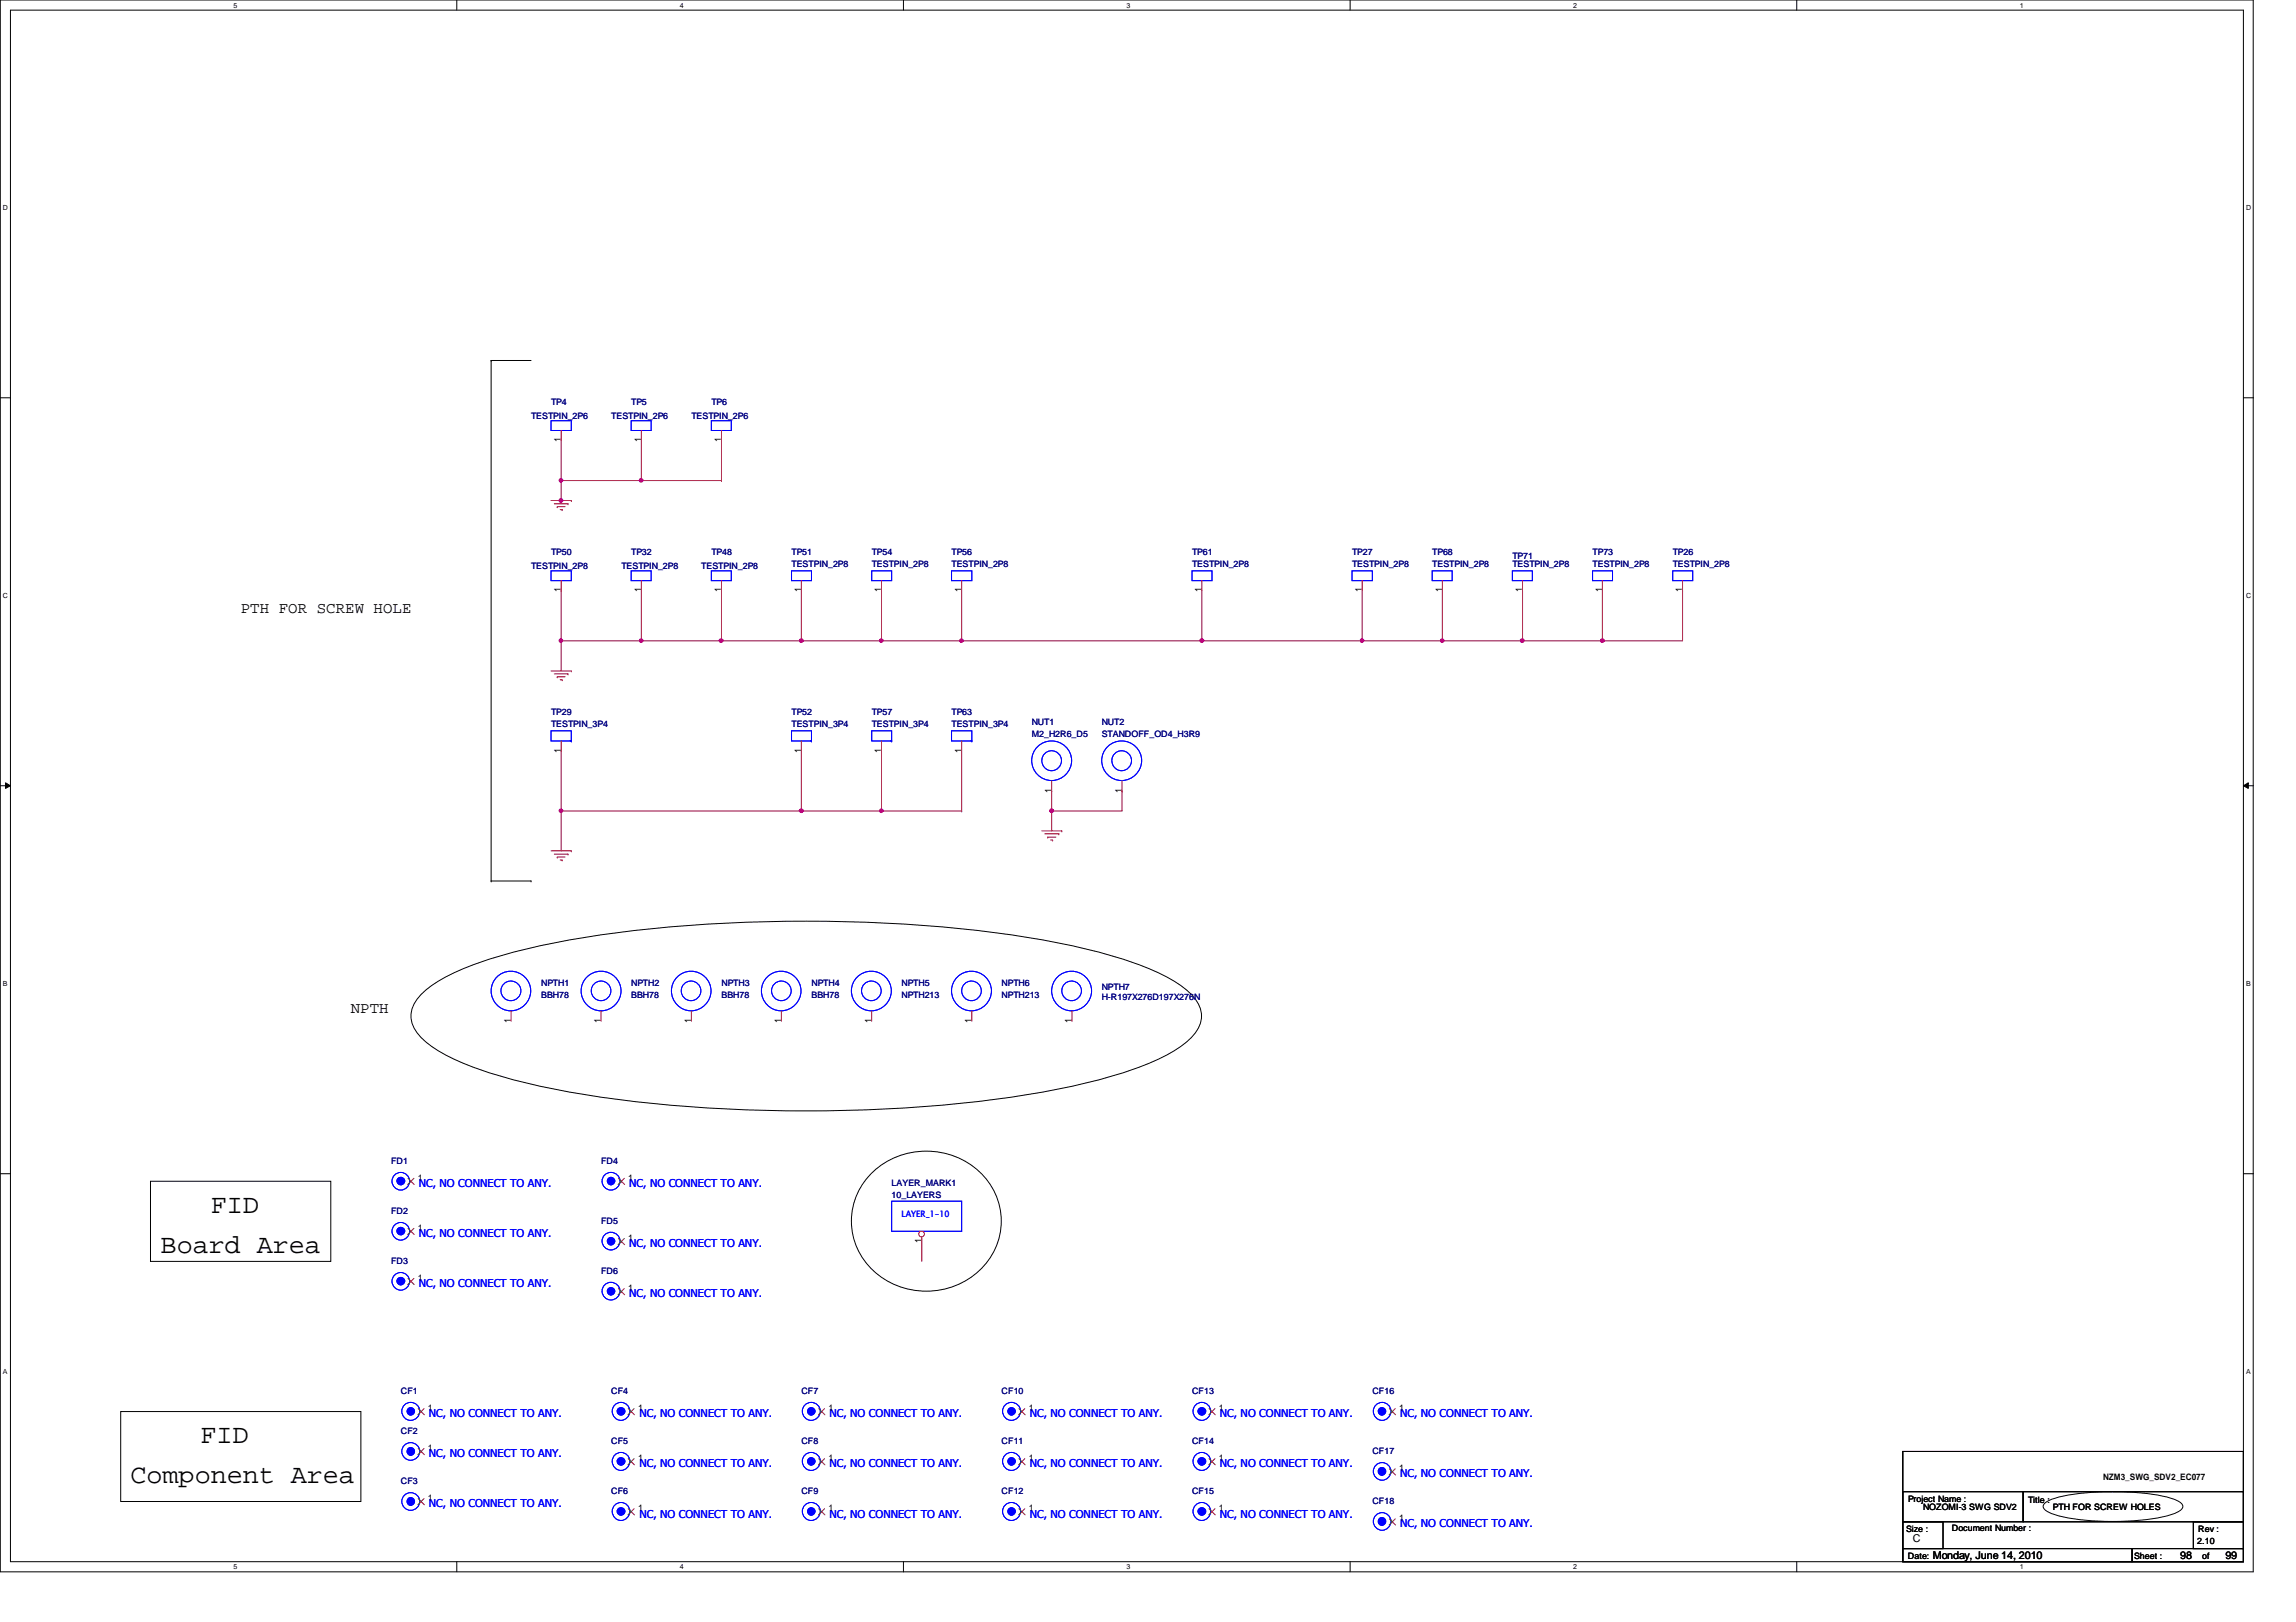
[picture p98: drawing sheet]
<svg xmlns="http://www.w3.org/2000/svg" width="297mm" height="210mm" viewBox="0 0 297 210" stroke-linecap="round" stroke-linejoin="round" font-family="sans-serif">
<defs><g id="words">
<g font-size="3.5">
<text x="27.3" y="156.9">FID</text>
<text x="20.8" y="162.1">Board Area</text>
<text x="16.9" y="191.9">Component Area</text>
<text x="25.9" y="186.7">FID</text>
</g>
<g font-size="2">
<text x="31.2" y="79.3">PTH FOR SCREW HOLE</text>
<text x="45.4" y="131.1">NPTH</text>
</g>
<g font-size="1.4" fill="#00f">
<text x="54.2" y="153.6">NC, NO CONNECT TO ANY.</text>
<text x="81.4" y="153.6">NC, NO CONNECT TO ANY.</text>
<text x="54.2" y="160.1">NC, NO CONNECT TO ANY.</text>
<text x="81.4" y="161.4">NC, NO CONNECT TO ANY.</text>
<text x="54.2" y="166.6">NC, NO CONNECT TO ANY.</text>
<text x="81.4" y="167.9">NC, NO CONNECT TO ANY.</text>
<text x="55.5" y="183.4">NC, NO CONNECT TO ANY.</text>
<text x="82.7" y="183.4">NC, NO CONNECT TO ANY.</text>
<text x="107.3" y="183.4">NC, NO CONNECT TO ANY.</text>
<text x="133.2" y="183.4">NC, NO CONNECT TO ANY.</text>
<text x="157.8" y="183.4">NC, NO CONNECT TO ANY.</text>
<text x="181.1" y="183.4">NC, NO CONNECT TO ANY.</text>
<text x="55.5" y="188.6">NC, NO CONNECT TO ANY.</text>
<text x="82.7" y="189.9">NC, NO CONNECT TO ANY.</text>
<text x="107.3" y="189.9">NC, NO CONNECT TO ANY.</text>
<text x="133.2" y="189.9">NC, NO CONNECT TO ANY.</text>
<text x="157.8" y="189.9">NC, NO CONNECT TO ANY.</text>
<text x="181.1" y="191.2">NC, NO CONNECT TO ANY.</text>
<text x="55.5" y="195.1">NC, NO CONNECT TO ANY.</text>
<text x="82.7" y="196.4">NC, NO CONNECT TO ANY.</text>
<text x="107.3" y="196.4">NC, NO CONNECT TO ANY.</text>
<text x="133.2" y="196.4">NC, NO CONNECT TO ANY.</text>
<text x="157.8" y="196.4">NC, NO CONNECT TO ANY.</text>
<text x="181.1" y="197.7">NC, NO CONNECT TO ANY.</text>
</g>
<g font-size="1.4">
<text x="247.5" y="199.5">C</text>
<text x="250.1" y="201.7">Monday, June 14, 2010</text>
<text x="282.1" y="201.7">98</text>
<text x="287.9" y="201.7">99</text>
</g>
<g font-size="1.2">
<text x="72.6" y="57.2" transform="rotate(-90 72.6 57.2)">1</text>
<text x="82.9" y="57.2" transform="rotate(-90 82.9 57.2)">1</text>
<text x="93.3" y="57.2" transform="rotate(-90 93.3 57.2)">1</text>
<text x="72.6" y="76.7" transform="rotate(-90 72.6 76.7)">1</text>
<text x="82.9" y="76.7" transform="rotate(-90 82.9 76.7)">1</text>
<text x="93.3" y="76.7" transform="rotate(-90 93.3 76.7)">1</text>
<text x="103.6" y="76.7" transform="rotate(-90 103.6 76.7)">1</text>
<text x="114" y="76.7" transform="rotate(-90 114 76.7)">1</text>
<text x="124.4" y="76.7" transform="rotate(-90 124.4 76.7)">1</text>
<text x="155.4" y="76.7" transform="rotate(-90 155.4 76.7)">1</text>
<text x="176.2" y="76.7" transform="rotate(-90 176.2 76.7)">1</text>
<text x="186.6" y="76.7" transform="rotate(-90 186.6 76.7)">1</text>
<text x="196.9" y="76.7" transform="rotate(-90 196.9 76.7)">1</text>
<text x="207.3" y="76.7" transform="rotate(-90 207.3 76.7)">1</text>
<text x="217.6" y="76.7" transform="rotate(-90 217.6 76.7)">1</text>
<text x="72.6" y="97.4" transform="rotate(-90 72.6 97.4)">1</text>
<text x="103.6" y="97.4" transform="rotate(-90 103.6 97.4)">1</text>
<text x="114" y="97.4" transform="rotate(-90 114 97.4)">1</text>
<text x="124.4" y="97.4" transform="rotate(-90 124.4 97.4)">1</text>
<text x="136" y="102.6" transform="rotate(-90 136 102.6)">1</text>
<text x="145.1" y="102.6" transform="rotate(-90 145.1 102.6)">1</text>
<text x="66.1" y="132.4" transform="rotate(-90 66.1 132.4)">1</text>
<text x="77.7" y="132.4" transform="rotate(-90 77.7 132.4)">1</text>
<text x="89.4" y="132.4" transform="rotate(-90 89.4 132.4)">1</text>
<text x="101" y="132.4" transform="rotate(-90 101 132.4)">1</text>
<text x="112.7" y="132.4" transform="rotate(-90 112.7 132.4)">1</text>
<text x="125.7" y="132.4" transform="rotate(-90 125.7 132.4)">1</text>
<text x="138.6" y="132.4" transform="rotate(-90 138.6 132.4)">1</text>
<text x="54.1" y="152.8">1</text>
<text x="81.3" y="152.8">1</text>
<text x="54.1" y="159.3">1</text>
<text x="81.3" y="160.6">1</text>
<text x="119.2" y="160.9" transform="rotate(-90 119.2 160.9)">1</text>
<text x="54.1" y="165.8">1</text>
<text x="81.3" y="167.1">1</text>
<text x="55.4" y="182.6">1</text>
<text x="82.5" y="182.6">1</text>
<text x="107.2" y="182.6">1</text>
<text x="133.1" y="182.6">1</text>
<text x="157.7" y="182.6">1</text>
<text x="181" y="182.6">1</text>
<text x="55.4" y="187.8">1</text>
<text x="82.5" y="189.1">1</text>
<text x="107.2" y="189.1">1</text>
<text x="133.1" y="189.1">1</text>
<text x="157.7" y="189.1">1</text>
<text x="181" y="190.4">1</text>
<text x="55.4" y="194.3">1</text>
<text x="82.5" y="195.6">1</text>
<text x="107.2" y="195.6">1</text>
<text x="133.1" y="195.6">1</text>
<text x="157.7" y="195.6">1</text>
<text x="181" y="196.9">1</text>
</g>
<g font-size="1.1" fill="#000080">
<text x="71.3" y="52.4">TP4</text>
<text x="81.7" y="52.4">TP5</text>
<text x="92" y="52.4">TP6</text>
<text x="68.7" y="54.2">TESTPIN_2P6</text>
<text x="79.1" y="54.2">TESTPIN_2P6</text>
<text x="89.4" y="54.2">TESTPIN_2P6</text>
<text x="71.3" y="71.8">TP50</text>
<text x="81.7" y="71.8">TP32</text>
<text x="92" y="71.8">TP48</text>
<text x="102.4" y="71.8">TP51</text>
<text x="112.8" y="71.8">TP54</text>
<text x="123.1" y="71.8">TP56</text>
<text x="154.2" y="71.8">TP61</text>
<text x="174.9" y="71.8">TP27</text>
<text x="185.3" y="71.8">TP68</text>
<text x="206" y="71.8">TP73</text>
<text x="216.4" y="71.8">TP26</text>
<text x="68.7" y="73.7">TESTPIN_2P8</text>
<text x="80.4" y="73.7">TESTPIN_2P8</text>
<text x="90.7" y="73.7">TESTPIN_2P8</text>
<text x="102.4" y="73.4">TESTPIN_2P8</text>
<text x="112.8" y="73.4">TESTPIN_2P8</text>
<text x="123.1" y="73.4">TESTPIN_2P8</text>
<text x="154.2" y="73.4">TESTPIN_2P8</text>
<text x="174.9" y="73.4">TESTPIN_2P8</text>
<text x="185.3" y="73.4">TESTPIN_2P8</text>
<text x="195.7" y="72.3">TP71</text>
<text x="195.7" y="73.4">TESTPIN_2P8</text>
<text x="206" y="73.4">TESTPIN_2P8</text>
<text x="216.4" y="73.4">TESTPIN_2P8</text>
<text x="71.3" y="92.6">TP29</text>
<text x="71.3" y="94.1">TESTPIN_3P4</text>
<text x="102.4" y="92.6">TP52</text>
<text x="102.4" y="94.1">TESTPIN_3P4</text>
<text x="112.8" y="92.6">TP57</text>
<text x="112.8" y="94.1">TESTPIN_3P4</text>
<text x="123.1" y="92.6">TP63</text>
<text x="123.1" y="94.1">TESTPIN_3P4</text>
<text x="133.5" y="93.9">NUT1</text>
<text x="133.5" y="95.4">M2_H2R6_D5</text>
<text x="142.5" y="93.9">NUT2</text>
<text x="142.5" y="95.4">STANDOFF_OD4_H3R9</text>
<text x="70" y="127.6">NPTH1</text>
<text x="70" y="129.1">BBH78</text>
<text x="81.7" y="127.6">NPTH2</text>
<text x="81.7" y="129.1">BBH78</text>
<text x="93.3" y="127.6">NPTH3</text>
<text x="93.3" y="129.1">BBH78</text>
<text x="105" y="127.6">NPTH4</text>
<text x="105" y="129.1">BBH78</text>
<text x="116.6" y="127.6">NPTH5</text>
<text x="116.6" y="129.1">NPTH213</text>
<text x="129.6" y="127.6">NPTH6</text>
<text x="129.6" y="129.1">NPTH213</text>
<text x="142.5" y="128.1">NPTH7</text>
<text x="142.5" y="129.4">H-R197X276D197X276N</text>
<text x="50.6" y="150.6">FD1</text>
<text x="77.8" y="150.6">FD4</text>
<text x="115.4" y="153.5">LAYER_MARK1</text>
<text x="115.4" y="155">10_LAYERS</text>
<text x="50.6" y="157.1">FD2</text>
<text x="77.8" y="158.4">FD5</text>
<text x="50.6" y="163.6">FD3</text>
<text x="77.8" y="164.8">FD6</text>
<text x="51.9" y="180.4">CF1</text>
<text x="51.9" y="185.6">CF2</text>
<text x="79.1" y="180.4">CF4</text>
<text x="103.7" y="180.4">CF7</text>
<text x="129.6" y="180.4">CF10</text>
<text x="154.2" y="180.4">CF13</text>
<text x="177.5" y="180.4">CF16</text>
<text x="79.1" y="186.9">CF5</text>
<text x="103.7" y="186.9">CF8</text>
<text x="129.6" y="186.9">CF11</text>
<text x="154.2" y="186.9">CF14</text>
<text x="177.5" y="188.2">CF17</text>
<text x="51.9" y="192.1">CF3</text>
<text x="79.1" y="193.3">CF6</text>
<text x="103.7" y="193.3">CF9</text>
<text x="129.6" y="193.3">CF12</text>
<text x="154.2" y="193.3">CF15</text>
<text x="177.5" y="194.6">CF18</text>
</g>
<text font-size="1.1" fill="#00f" x="116.6" y="157.4">LAYER_1-10</text>
<g font-size="1.1">
<text x="272.1" y="191.5">NZM3_SWG_SDV2_EC077</text>
<text x="246.8" y="194.4">Project Name :</text>
<text x="248.8" y="195.4">NOZOMI-3 SWG SDV2</text>
<text x="262.4" y="194.5">Title :</text>
<text x="265.6" y="195.4">PTH FOR SCREW HOLES</text>
<text x="246.6" y="198.3">Size :</text>
<text x="246.8" y="201.8">Date:</text>
<text x="252.5" y="198.2">Document Number :</text>
<text x="276.1" y="201.8">Sheet :</text>
<text x="284.3" y="199.8">2.10</text>
<text x="284.4" y="198.3">Rev :</text>
<text x="284.9" y="201.8">of</text>
</g>
<g font-size=".9">
<text x="30.2" y="1">5</text>
<text x="88" y="1">4</text>
<text x="145.8" y="1">3</text>
<text x="203.5" y="1">2</text>
<text x="261.3" y="1">1</text>
<text x=".4" y="27.2">D</text>
<text x="290.6" y="27.2">D</text>
<text x=".4" y="77.3">C</text>
<text x="290.6" y="77.3">C</text>
<text x=".4" y="127.6">B</text>
<text x="290.6" y="127.6">B</text>
<text x=".4" y="177.8">A</text>
<text x="290.6" y="177.8">A</text>
<text x="30.2" y="203.1">5</text>
<text x="88" y="203.1">4</text>
<text x="145.8" y="203.1">3</text>
<text x="203.5" y="203.1">2</text>
<text x="261.3" y="203.1">1</text>
</g>
</g></defs>
<path d="M0 0h291.5v203.4h-291.5zM1.4 1.3h288.8v200.8h-288.8z" fill="none" stroke="#000" stroke-width=".13"/>
<g fill="#fff">
<path d="M30.2 .2h.5v1h-.5z"/>
<path d="M30.2 202.3h.5v1h-.5z"/>
</g>
<path d="M59.1 0v1.3M59.1 202.1v1.3" fill="none" stroke="#000" stroke-width=".13"/>
<g fill="#fff">
<path d="M88 .2h.5v1h-.5z"/>
<path d="M88 202.3h.5v1h-.5z"/>
</g>
<path d="M116.9 0v1.3M116.9 202.1v1.3" fill="none" stroke="#000" stroke-width=".13"/>
<g fill="#fff">
<path d="M145.8 .2h.5v1h-.5z"/>
<path d="M145.8 202.3h.5v1h-.5z"/>
</g>
<path d="M174.7 0v1.3M174.7 202.1v1.3" fill="none" stroke="#000" stroke-width=".13"/>
<g fill="#fff">
<path d="M203.5 .2h.5v1h-.5z"/>
<path d="M203.5 202.3h.5v1h-.5z"/>
</g>
<path d="M232.4 0v1.3M232.4 202.1v1.3" fill="none" stroke="#000" stroke-width=".13"/>
<g fill="#fff">
<path d="M261.3 .2h.5v1h-.5z"/>
<path d="M261.3 202.3h.5v1h-.5z"/>
<path d="M.4 26.4h.6v1h-.6z"/>
<path d="M290.6 26.4h.6v1h-.6z"/>
<path d="M.4 76.5h.6v1.1h-.6z"/>
<path d="M290.6 76.5h.6v1.1h-.6z"/>
</g>
<path d="M0 51.5h1.4M290.2 51.5h1.3" fill="none" stroke="#000" stroke-width=".13"/>
<g fill="#fff">
<path d="M.4 126.7h.6v1.1h-.6z"/>
<path d="M290.6 126.7h.6v1.1h-.6z"/>
</g>
<path d="M0 101.7h1.4M.7 101.3l.7 .4-.7 .3zM290.2 101.7l.7-.4v.7zM290.2 101.7h1.3" fill="none" stroke="#000" stroke-width=".13"/>
<path d="M.7 101.3l.7 .4-.7 .3zM290.2 101.7l.7-.4v.7z" fill="#000"/>
<g fill="#fff">
<path d="M.4 177h.5v1h-.5z"/>
<path d="M290.6 177h.5v1h-.5z"/>
</g>
<path d="M0 151.9h1.4M290.2 151.9h1.3" fill="none" stroke="#000" stroke-width=".13"/>
<path d="M72.6 57v7.8M72.6 62.2h.1" fill="none" stroke="#800040" stroke-width=".13"/>
<path d="M72.4 64.6l.2-.1 .2 .1-.1 .3-.1 .1-.2-.1z" fill-rule="evenodd" fill="#f0f"/>
<path d="M72.4 64.6l.2-.1 .2 .1-.1 .3-.1 .1-.2-.1z" fill="none" stroke="#f0f" stroke-width=".13"/>
<path d="M72.4 62h.3l.1 .1-.1 .2-.1 .1-.2-.1z" fill-rule="evenodd" fill="#f0f"/>
<path d="M72.4 62h.3l.1 .1-.1 .2-.1 .1-.2-.1z" fill="none" stroke="#f0f" stroke-width=".13"/>
<path d="M72.6 62.2h10.4M83 62.2h.1" fill="none" stroke="#800040" stroke-width=".13"/>
<path d="M82.8 62h.3l.1 .1-.1 .2-.2 .1-.1-.1z" fill-rule="evenodd" fill="#f0f"/>
<path d="M82.8 62h.3l.1 .1-.1 .2-.2 .1-.1-.1z" fill="none" stroke="#f0f" stroke-width=".13"/>
<path d="M83 57v5.2M93.3 57h.1M93.3 57v5.2M83 62.2h.1M83 62.2h10.3M93.3 62.2h.1M72.6 82.9h.1M72.6 82.9v3.9M72.6 104.9h.1M72.6 104.9v5.2" fill="none" stroke="#800040" stroke-width=".13"/>
<path d="M72.4 104.7h.3l.1 .2-.1 .2-.1 .1-.2-.1z" fill-rule="evenodd" fill="#f0f"/>
<path d="M72.4 104.7h.3l.1 .2-.1 .2-.1 .1-.2-.1z" fill="none" stroke="#f0f" stroke-width=".13"/>
<path d="M93.3 76.5v6.4M83 82.9h.1M83 82.9h10.3M93.3 82.9h.1" fill="none" stroke="#800040" stroke-width=".13"/>
<path d="M82.8 82.7h.3l.1 .2-.1 .2h-.2h-.1z" fill-rule="evenodd" fill="#f0f"/>
<path d="M82.8 82.7h.3l.1 .2-.1 .2h-.2h-.1z" fill="none" stroke="#f0f" stroke-width=".13"/>
<path d="M72.6 76.5h.1M72.6 76.5v6.4M83 76.5v6.4M72.6 97.2h.1M72.6 82.9h.1M72.6 97.2v7.7M72.6 82.9h10.4M83 82.9h.1" fill="none" stroke="#800040" stroke-width=".13"/>
<path d="M72.4 82.7h.3l.1 .2-.1 .2h-.1h-.2z" fill-rule="evenodd" fill="#f0f"/>
<path d="M72.4 82.7h.3l.1 .2-.1 .2h-.1h-.2z" fill="none" stroke="#f0f" stroke-width=".13"/>
<path d="M103.7 76.5v6.4M93.3 82.9h.1M93.3 82.9h10.4M103.7 82.9h.1" fill="none" stroke="#800040" stroke-width=".13"/>
<circle cx="103.7" cy="82.9" r=".25" fill="#f0f"/>
<circle cx="103.7" cy="82.9" r=".25" fill="none" stroke="#f0f" stroke-width=".13"/>
<circle cx="93.3" cy="82.9" r=".25" fill="#f0f"/>
<circle cx="93.3" cy="82.9" r=".25" fill="none" stroke="#f0f" stroke-width=".13"/>
<path d="M114 76.5v6.4M124.4 76.5v6.4M103.7 82.9h.1M103.7 82.9h20.7M114 82.9h.1M124.4 82.9h.1" fill="none" stroke="#800040" stroke-width=".13"/>
<path d="M113.8 82.7h.4l.1 .2-.1 .2h-.2h-.2z" fill-rule="evenodd" fill="#f0f"/>
<path d="M113.8 82.7h.4l.1 .2-.1 .2h-.2h-.2z" fill="none" stroke="#f0f" stroke-width=".13"/>
<path d="M103.7 97.2v7.7M103.7 104.9h.1" fill="none" stroke="#800040" stroke-width=".13"/>
<circle cx="103.7" cy="104.9" r=".25" fill="#f0f"/>
<circle cx="103.7" cy="104.9" r=".25" fill="none" stroke="#f0f" stroke-width=".13"/>
<path d="M114 97.2v7.7M72.6 104.9h.1M72.6 104.9h31.1M114 104.9h.1" fill="none" stroke="#800040" stroke-width=".13"/>
<path d="M113.8 104.7h.4l.1 .2-.1 .2-.2 .1-.2-.1z" fill-rule="evenodd" fill="#f0f"/>
<path d="M113.8 104.7h.4l.1 .2-.1 .2-.2 .1-.2-.1z" fill="none" stroke="#f0f" stroke-width=".13"/>
<path d="M124.4 82.9h.1M124.4 97.2v7.7M124.4 82.9h31.1M103.7 104.9h.1M103.7 104.9h20.7M114 104.9h.1M124.4 104.9h.1" fill="none" stroke="#800040" stroke-width=".13"/>
<path d="M124.2 82.7h.3l.1 .2-.1 .2h-.1h-.2z" fill-rule="evenodd" fill="#f0f"/>
<path d="M124.2 82.7h.3l.1 .2-.1 .2h-.1h-.2z" fill="none" stroke="#f0f" stroke-width=".13"/>
<path d="M155.5 76.5v6.4M176.2 76.5v6.4M155.5 82.9h.1M155.5 82.9h20.7M176.2 82.9h.1" fill="none" stroke="#800040" stroke-width=".13"/>
<circle cx="155.5" cy="82.9" r=".25" fill="#f0f"/>
<circle cx="155.5" cy="82.9" r=".25" fill="none" stroke="#f0f" stroke-width=".13"/>
<path d="M186.6 76.5v6.4M176.2 82.9h.1M176.2 82.9h10.4M186.6 82.9h.1" fill="none" stroke="#800040" stroke-width=".13"/>
<path d="M186.4 82.7h.3l.1 .2-.1 .2h-.1h-.2z" fill-rule="evenodd" fill="#f0f"/>
<path d="M186.4 82.7h.3l.1 .2-.1 .2h-.1h-.2z" fill="none" stroke="#f0f" stroke-width=".13"/>
<path d="M176 82.7h.4v.2v.2h-.2h-.2z" fill-rule="evenodd" fill="#f0f"/>
<path d="M176 82.7h.4v.2v.2h-.2h-.2z" fill="none" stroke="#f0f" stroke-width=".13"/>
<path d="M197 76.5v6.4M207.3 76.5v6.4M186.6 82.9h.1M186.6 82.9h20.7M197 82.9h.1M207.3 82.9h.1" fill="none" stroke="#800040" stroke-width=".13"/>
<circle cx="207.3" cy="82.9" r=".25" fill="#f0f"/>
<circle cx="207.3" cy="82.9" r=".25" fill="none" stroke="#f0f" stroke-width=".13"/>
<circle cx="196.9" cy="82.9" r=".25" fill="#f0f"/>
<circle cx="196.9" cy="82.9" r=".25" fill="none" stroke="#f0f" stroke-width=".13"/>
<path d="M217.7 76.5h.1M217.7 76.5v6.4h-10.4M207.3 82.9h.1M136.1 104.9h.1M136.1 104.9v2.6M136.1 104.9h9.1" fill="none" stroke="#800040" stroke-width=".13"/>
<circle cx="136.1" cy="104.9" r=".25" fill="#f0f"/>
<circle cx="136.1" cy="104.9" r=".25" fill="none" stroke="#f0f" stroke-width=".13"/>
<path d="M136.1 102.4h.1M136.1 102.4v2.5M145.2 102.4h.1M145.2 102.4v2.5" fill="none" stroke="#800040" stroke-width=".13"/>
<g fill="none" stroke="#f00" stroke-width=".13">
<path d="M71.3 64.8h2.6M71.7 65.2h1.8M72.1 65.6h.1M72.1 65.6h1M72.5 66h.2M72.7 66h.1M73.5 65.2h.1M73.9 64.8h.1M71.3 86.8h2.6M71.7 87.2h1.8M72.1 87.6h.1M72.1 87.6h1"/>
<path d="M72.5 88h.2M72.7 88h.1M73.5 87.2h.1M73.9 86.8h.1M71.3 110.1h2.6M71.7 110.5h1.8M72.1 110.9h.1M72.1 110.9h1M72.5 111.3h.2M72.7 111.3h.1M73.5 110.5h.1M73.9 110.1h.1"/>
<path d="M134.8 107.5h2.6M135.2 107.9h1.8M135.5 108.3h.1M135.5 108.3h1.1M135.9 108.7h.3M136.2 108.7h.1M137 107.9h.1M137.4 107.5h.1"/>
</g>
<g fill="none" stroke="#000" stroke-width=".13">
<path d="M63.5 46.7h.1M63.5 46.7h5.2M63.5 46.7v67.3M63.5 114h.1M63.5 114h5.2M68.7 114h.1M54.3 128.9a14.3 14.3 0 0 1 4.7-3.1 72.6 72.6 0 0 1 18.5-4.8 197.3 197.3 0 0 1 56.5 .5 68.6 68.6 0 0 1 15.6 4.3 14.3 14.3 0 0 1 4.7 3.1 3.5 3.5 0 0 1 0 5.2 14.3 14.3 0 0 1-4.7 3.1 72.9 72.9 0 0 1-18.5 4.7 196.2 196.2 0 0 1-56.5-.4 68.7 68.7 0 0 1-15.6-4.3 14.3 14.3 0 0 1-4.7-3.1 3.5 3.5 0 0 1 0-5.2zM19.5 152.9h23.3v10.3h-23.3zM112.6 152a10.1 10.1 0 0 1 15.8 1.8 8.9 8.9 0 0 1-5.1 12.7 9.8 9.8 0 0 1-12.9-6.2 8.7 8.7 0 0 1 2.2-8.3zM15.6 182.7h31.1v11.6h-31.1zM246.2 196.9h5.2v3.5h-5.2zM246.2 193h15.5v3.9h-15.5z"/>
<path d="M246.2 187.8h44v14.3h-44zM261.7 193h28.5v3.9h-28.5zM264.4 194.6a4.8 4.8 0 0 1 2.6-1 35.7 35.7 0 0 1 13.7 .2l1.2 .5 .4 .3 .1 .3-.1 .4a4.9 4.9 0 0 1-2.6 1 34.5 34.5 0 0 1-13.6-.2l-1.3-.5-.4-.3-.1-.4zM283.8 196.9h6.4v3.5h-6.4zM246.2 200.4h29.6v1.7h-29.6zM275.8 200.4h14.4v1.7h-14.4z"/>
</g>
<circle cx="155.5" cy="182.6" r=".5" fill="#00f"/>
<g fill="none" stroke="#00f" stroke-width=".13">
<circle cx="155.5" cy="182.6" r="1.15"/>
<circle cx="155.5" cy="182.6" r=".5"/>
</g>
<circle cx="155.5" cy="182.6" r=".5" fill="#00f"/>
<g fill="none" stroke="#00f" stroke-width=".13">
<circle cx="155.5" cy="182.6" r="1.15"/>
<circle cx="155.5" cy="182.6" r=".5"/>
</g>
<path d="M156.8 182.7h.1" fill="none" stroke="#f00" stroke-width=".13"/>
<path d="M156.4 182.3l.8 .8M157.2 182.3l-.8 .8" fill="none" stroke="#804000" stroke-width=".13"/>
<circle cx="79.1" cy="167.1" r=".49" fill="#00f"/>
<g fill="none" stroke="#00f" stroke-width=".13">
<circle cx="79.1" cy="167.1" r=".49"/>
<circle cx="79.1" cy="167.1" r="1.15"/>
</g>
<circle cx="79.1" cy="167.1" r=".49" fill="#00f"/>
<g fill="none" stroke="#00f" stroke-width=".13">
<path d="M174.9 73.9h2.6v1.2h-2.6zM216.4 73.9h2.6v1.2h-2.6z"/>
<circle cx="79.1" cy="167.1" r=".49"/>
<circle cx="79.1" cy="167.1" r="1.15"/>
</g>
<path d="M176.2 75.1v1.4M217.7 75.1v1.4M80.4 167.1h.1" fill="none" stroke="#f00" stroke-width=".13"/>
<path d="M80 166.8l.8 .8M80.8 166.8l-.8 .8" fill="none" stroke="#804000" stroke-width=".13"/>
<circle cx="51.9" cy="165.8" r=".5" fill="#00f"/>
<g fill="none" stroke="#00f" stroke-width=".13">
<circle cx="51.9" cy="165.8" r="1.14"/>
<circle cx="51.9" cy="165.8" r=".5"/>
</g>
<circle cx="51.9" cy="165.8" r=".5" fill="#00f"/>
<g fill="none" stroke="#00f" stroke-width=".13">
<circle cx="51.9" cy="165.8" r="1.14"/>
<circle cx="51.9" cy="165.8" r=".5"/>
</g>
<path d="M53.2 165.8h.1" fill="none" stroke="#f00" stroke-width=".13"/>
<path d="M52.8 165.4l.8 .8M53.5 165.4l-.8 .8" fill="none" stroke="#804000" stroke-width=".13"/>
<circle cx="105" cy="195.6" r=".49" fill="#00f"/>
<g fill="none" stroke="#00f" stroke-width=".13">
<circle cx="105" cy="195.6" r="1.17"/>
<circle cx="105" cy="195.6" r=".49"/>
</g>
<circle cx="105" cy="195.6" r=".49" fill="#00f"/>
<g fill="none" stroke="#00f" stroke-width=".13">
<path d="M123.1 94.6h2.6v1.3h-2.6zM125.6 95.9h.1M125.7 95.9h.1"/>
<circle cx="105" cy="195.6" r="1.17"/>
<circle cx="105" cy="195.6" r=".49"/>
</g>
<path d="M124.4 95.9v1.3M106.3 195.6h.1" fill="none" stroke="#f00" stroke-width=".13"/>
<path d="M105.9 195.2l.8 .8M106.7 195.2l-.8 .8" fill="none" stroke="#804000" stroke-width=".13"/>
<circle cx="53.1" cy="182.6" r=".49" fill="#00f"/>
<g fill="none" stroke="#00f" stroke-width=".13">
<circle cx="53.1" cy="182.6" r="1.17"/>
<circle cx="53.1" cy="182.6" r=".49"/>
</g>
<circle cx="53.1" cy="182.6" r=".49" fill="#00f"/>
<g fill="none" stroke="#00f" stroke-width=".13">
<path d="M123.1 73.9h2.6v1.2h-2.6zM185.3 73.9h2.6v1.2h-2.6z"/>
<circle cx="125.7" cy="128.2" r="1.27"/>
<circle cx="125.7" cy="128.2" r="2.57"/>
<circle cx="53.1" cy="182.6" r="1.17"/>
<circle cx="53.1" cy="182.6" r=".49"/>
</g>
<path d="M124.4 75.1v1.4M186.6 75.1v1.4M125.7 130.9v1.3M54.5 182.7h.1" fill="none" stroke="#f00" stroke-width=".13"/>
<path d="M54.1 182.3l.8 .8M54.9 182.3l-.8 .8" fill="none" stroke="#804000" stroke-width=".13"/>
<circle cx="80.4" cy="189.1" r=".5" fill="#00f"/>
<g fill="none" stroke="#00f" stroke-width=".13">
<circle cx="80.3" cy="189.1" r="1.15"/>
<circle cx="80.4" cy="189.1" r=".5"/>
</g>
<circle cx="80.4" cy="189.1" r=".5" fill="#00f"/>
<g fill="none" stroke="#00f" stroke-width=".13">
<circle cx="80.3" cy="189.1" r="1.15"/>
<circle cx="80.4" cy="189.1" r=".5"/>
</g>
<path d="M81.7 189.1h.1" fill="none" stroke="#f00" stroke-width=".13"/>
<path d="M81.3 188.8l.8 .8M82 188.8l-.8 .8" fill="none" stroke="#804000" stroke-width=".13"/>
<circle cx="130.9" cy="182.6" r=".49" fill="#00f"/>
<g fill="none" stroke="#00f" stroke-width=".13">
<circle cx="130.9" cy="182.6" r="1.17"/>
<circle cx="130.9" cy="182.6" r=".49"/>
</g>
<circle cx="130.9" cy="182.6" r=".49" fill="#00f"/>
<g fill="none" stroke="#00f" stroke-width=".13">
<circle cx="130.9" cy="182.6" r="1.17"/>
<circle cx="130.9" cy="182.6" r=".49"/>
</g>
<path d="M132.2 182.7h.1" fill="none" stroke="#f00" stroke-width=".13"/>
<path d="M131.8 182.3l.8 .8M132.6 182.3l-.8 .8" fill="none" stroke="#804000" stroke-width=".13"/>
<circle cx="178.8" cy="196.9" r=".5" fill="#00f"/>
<g fill="none" stroke="#00f" stroke-width=".13">
<circle cx="178.8" cy="196.9" r=".5"/>
<circle cx="178.8" cy="196.9" r="1.14"/>
</g>
<circle cx="178.8" cy="196.9" r=".5" fill="#00f"/>
<g fill="none" stroke="#00f" stroke-width=".13">
<path d="M195.7 73.9h2.5v1.2h-2.5zM112.8 94.6h2.6v1.3h-2.6zM115.2 95.9h.2M115.4 95.9h.1"/>
<circle cx="178.8" cy="196.9" r=".5"/>
<circle cx="178.8" cy="196.9" r="1.14"/>
</g>
<path d="M197 75.1v1.4M114 95.9v1.3M180.1 196.9h.1" fill="none" stroke="#f00" stroke-width=".13"/>
<path d="M179.7 196.6l.8 .8M180.5 196.6l-.8 .8" fill="none" stroke="#804000" stroke-width=".13"/>
<circle cx="155.5" cy="189.1" r=".5" fill="#00f"/>
<g fill="none" stroke="#00f" stroke-width=".13">
<circle cx="155.5" cy="189.1" r="1.15"/>
<circle cx="155.5" cy="189.1" r=".5"/>
</g>
<circle cx="155.5" cy="189.1" r=".5" fill="#00f"/>
<g fill="none" stroke="#00f" stroke-width=".13">
<path d="M81.7 54.4h2.5v1.3h-2.5z"/>
<circle cx="155.5" cy="189.1" r="1.15"/>
<circle cx="155.5" cy="189.1" r=".5"/>
</g>
<path d="M83 55.7v1.3M156.8 189.1h.1" fill="none" stroke="#f00" stroke-width=".13"/>
<path d="M156.4 188.8l.8 .8M157.2 188.8l-.8 .8" fill="none" stroke="#804000" stroke-width=".13"/>
<circle cx="80.4" cy="195.6" r=".5" fill="#00f"/>
<g fill="none" stroke="#00f" stroke-width=".13">
<circle cx="80.3" cy="195.6" r="1.15"/>
<circle cx="80.4" cy="195.6" r=".5"/>
</g>
<circle cx="80.4" cy="195.6" r=".5" fill="#00f"/>
<g fill="none" stroke="#00f" stroke-width=".13">
<path d="M154.2 73.9h2.6v1.2h-2.6z"/>
<circle cx="80.3" cy="195.6" r="1.15"/>
<circle cx="80.4" cy="195.6" r=".5"/>
</g>
<path d="M155.5 75.1v1.4M81.7 195.6h.1" fill="none" stroke="#f00" stroke-width=".13"/>
<path d="M81.3 195.2l.8 .8M82 195.2l-.8 .8" fill="none" stroke="#804000" stroke-width=".13"/>
<circle cx="51.9" cy="152.8" r=".5" fill="#00f"/>
<g fill="none" stroke="#00f" stroke-width=".13">
<circle cx="51.9" cy="152.9" r="1.14"/>
<circle cx="51.9" cy="152.8" r=".5"/>
</g>
<circle cx="51.9" cy="152.8" r=".5" fill="#00f"/>
<g fill="none" stroke="#00f" stroke-width=".13">
<circle cx="89.4" cy="128.2" r="1.27"/>
<circle cx="89.4" cy="128.2" r="2.56"/>
<circle cx="101.1" cy="128.2" r="2.56"/>
<circle cx="101.1" cy="128.2" r="1.27"/>
<circle cx="112.7" cy="128.2" r="1.27"/>
<circle cx="112.7" cy="128.2" r="2.57"/>
<circle cx="51.9" cy="152.9" r="1.14"/>
<circle cx="51.9" cy="152.8" r=".5"/>
</g>
<path d="M89.4 130.9v1.3M101.1 130.9v1.3M112.8 130.9v1.3M53.2 152.9h.1" fill="none" stroke="#f00" stroke-width=".13"/>
<path d="M52.8 152.5l.8 .8M53.5 152.5l-.8 .8" fill="none" stroke="#804000" stroke-width=".13"/>
<circle cx="130.9" cy="189.1" r=".49" fill="#00f"/>
<g fill="none" stroke="#00f" stroke-width=".13">
<circle cx="130.9" cy="189.1" r="1.17"/>
<circle cx="130.9" cy="189.1" r=".49"/>
</g>
<circle cx="130.9" cy="189.1" r=".49" fill="#00f"/>
<g fill="none" stroke="#00f" stroke-width=".13">
<path d="M71.3 54.4h2.6v1.3h-2.6zM92 73.9h2.6v1.2h-2.6z"/>
<circle cx="130.9" cy="189.1" r="1.17"/>
<circle cx="130.9" cy="189.1" r=".49"/>
</g>
<path d="M72.6 55.7v1.3M93.3 75.1v1.4M132.2 189.1h.1" fill="none" stroke="#f00" stroke-width=".13"/>
<path d="M131.8 188.8l.8 .8M132.6 188.8l-.8 .8" fill="none" stroke="#804000" stroke-width=".13"/>
<circle cx="79.1" cy="152.8" r=".49" fill="#00f"/>
<g fill="none" stroke="#00f" stroke-width=".13">
<circle cx="79.1" cy="152.8" r=".49"/>
<circle cx="79.1" cy="152.9" r="1.15"/>
</g>
<circle cx="79.1" cy="152.8" r=".49" fill="#00f"/>
<g fill="none" stroke="#00f" stroke-width=".13">
<path d="M71.3 73.9h2.6v1.2h-2.6z"/>
<circle cx="79.1" cy="152.8" r=".49"/>
<circle cx="79.1" cy="152.9" r="1.15"/>
</g>
<path d="M72.6 75.1v1.4M80.4 152.9h.1" fill="none" stroke="#f00" stroke-width=".13"/>
<path d="M80 152.5l.8 .8M80.8 152.5l-.8 .8" fill="none" stroke="#804000" stroke-width=".13"/>
<circle cx="155.5" cy="195.6" r=".5" fill="#00f"/>
<g fill="none" stroke="#00f" stroke-width=".13">
<circle cx="155.5" cy="195.6" r="1.15"/>
<circle cx="155.5" cy="195.6" r=".5"/>
</g>
<circle cx="155.5" cy="195.6" r=".5" fill="#00f"/>
<g fill="none" stroke="#00f" stroke-width=".13">
<path d="M71.3 94.6h2.6v1.3h-2.6zM73.8 95.9h.1M73.9 95.9h.1"/>
<circle cx="155.5" cy="195.6" r="1.15"/>
<circle cx="155.5" cy="195.6" r=".5"/>
</g>
<path d="M72.6 95.9v1.3M156.8 195.6h.1" fill="none" stroke="#f00" stroke-width=".13"/>
<path d="M156.4 195.2l.8 .8M157.2 195.2l-.8 .8" fill="none" stroke="#804000" stroke-width=".13"/>
<circle cx="130.9" cy="195.6" r=".49" fill="#00f"/>
<g fill="none" stroke="#00f" stroke-width=".13">
<circle cx="130.9" cy="195.6" r="1.17"/>
<circle cx="130.9" cy="195.6" r=".49"/>
</g>
<circle cx="130.9" cy="195.6" r=".49" fill="#00f"/>
<g fill="none" stroke="#00f" stroke-width=".13">
<circle cx="136" cy="98.4" r="1.28"/>
<circle cx="136.1" cy="98.4" r="2.57"/>
<circle cx="130.9" cy="195.6" r="1.17"/>
<circle cx="130.9" cy="195.6" r=".49"/>
</g>
<path d="M136.1 101v1.4M132.2 195.6h.1" fill="none" stroke="#f00" stroke-width=".13"/>
<path d="M131.8 195.2l.8 .8M132.6 195.2l-.8 .8" fill="none" stroke="#804000" stroke-width=".13"/>
<circle cx="53.1" cy="187.8" r=".5" fill="#00f"/>
<g fill="none" stroke="#00f" stroke-width=".13">
<circle cx="53.1" cy="187.8" r=".5"/>
<circle cx="53.2" cy="187.8" r="1.15"/>
</g>
<circle cx="53.1" cy="187.8" r=".5" fill="#00f"/>
<g fill="none" stroke="#00f" stroke-width=".13">
<circle cx="53.1" cy="187.8" r=".5"/>
<circle cx="53.2" cy="187.8" r="1.15"/>
</g>
<path d="M54.5 187.8h.1" fill="none" stroke="#f00" stroke-width=".13"/>
<path d="M54.1 187.5l.8 .8M54.9 187.5l-.8 .8" fill="none" stroke="#804000" stroke-width=".13"/>
<circle cx="79.1" cy="160.6" r=".49" fill="#00f"/>
<g fill="none" stroke="#00f" stroke-width=".13">
<circle cx="79.1" cy="160.6" r=".49"/>
<circle cx="79.1" cy="160.6" r="1.15"/>
</g>
<circle cx="79.1" cy="160.6" r=".49" fill="#00f"/>
<g fill="none" stroke="#00f" stroke-width=".13">
<circle cx="79.1" cy="160.6" r=".49"/>
<circle cx="79.1" cy="160.6" r="1.15"/>
</g>
<path d="M80.4 160.7h.1" fill="none" stroke="#f00" stroke-width=".13"/>
<path d="M80 160.3l.8 .8M80.8 160.3l-.8 .8" fill="none" stroke="#804000" stroke-width=".13"/>
<circle cx="105" cy="182.6" r=".49" fill="#00f"/>
<g fill="none" stroke="#00f" stroke-width=".13">
<circle cx="105" cy="182.6" r="1.17"/>
<circle cx="105" cy="182.6" r=".49"/>
</g>
<circle cx="105" cy="182.6" r=".49" fill="#00f"/>
<g fill="none" stroke="#00f" stroke-width=".13">
<circle cx="145.1" cy="98.4" r="1.28"/>
<circle cx="145.1" cy="98.4" r="2.57"/>
<circle cx="105" cy="182.6" r="1.17"/>
<circle cx="105" cy="182.6" r=".49"/>
</g>
<path d="M145.2 101v1.4M106.3 182.7h.1" fill="none" stroke="#f00" stroke-width=".13"/>
<path d="M105.9 182.3l.8 .8M106.7 182.3l-.8 .8" fill="none" stroke="#804000" stroke-width=".13"/>
<circle cx="51.9" cy="159.3" r=".5" fill="#00f"/>
<g fill="none" stroke="#00f" stroke-width=".13">
<circle cx="51.9" cy="159.3" r="1.14"/>
<circle cx="51.9" cy="159.3" r=".5"/>
</g>
<circle cx="51.9" cy="159.3" r=".5" fill="#00f"/>
<g fill="none" stroke="#00f" stroke-width=".13">
<path d="M81.7 73.9h2.5v1.2h-2.5zM112.8 73.9h2.6v1.2h-2.6zM206 73.9h2.6v1.2h-2.6z"/>
<circle cx="138.6" cy="128.2" r="1.27"/>
<circle cx="138.6" cy="128.2" r="2.57"/>
<circle cx="51.9" cy="159.3" r="1.14"/>
<circle cx="51.9" cy="159.3" r=".5"/>
</g>
<path d="M83 75.1v1.4M114 75.1v1.4M207.3 75.1v1.4M138.7 130.9v1.3M53.2 159.3h.1" fill="none" stroke="#f00" stroke-width=".13"/>
<path d="M52.8 159l.8 .8M53.5 159l-.8 .8" fill="none" stroke="#804000" stroke-width=".13"/>
<circle cx="53.1" cy="194.3" r=".5" fill="#00f"/>
<g fill="none" stroke="#00f" stroke-width=".13">
<circle cx="53.1" cy="194.3" r=".5"/>
<circle cx="53.2" cy="194.3" r="1.15"/>
</g>
<circle cx="53.1" cy="194.3" r=".5" fill="#00f"/>
<g fill="none" stroke="#00f" stroke-width=".13">
<path d="M102.4 73.9h2.6v1.2h-2.6z"/>
<circle cx="53.1" cy="194.3" r=".5"/>
<circle cx="53.2" cy="194.3" r="1.15"/>
</g>
<path d="M103.7 75.1v1.4M54.5 194.3h.1" fill="none" stroke="#f00" stroke-width=".13"/>
<path d="M54.1 193.9l.8 .8M54.9 193.9l-.8 .8" fill="none" stroke="#804000" stroke-width=".13"/>
<circle cx="178.8" cy="182.6" r=".49" fill="#00f"/>
<g fill="none" stroke="#00f" stroke-width=".13">
<circle cx="178.8" cy="182.6" r=".49"/>
<circle cx="178.8" cy="182.6" r="1.15"/>
</g>
<circle cx="178.8" cy="182.6" r=".49" fill="#00f"/>
<g fill="none" stroke="#00f" stroke-width=".13">
<circle cx="178.8" cy="182.6" r=".49"/>
<circle cx="178.8" cy="182.6" r="1.15"/>
</g>
<path d="M180.1 182.7h.1" fill="none" stroke="#f00" stroke-width=".13"/>
<path d="M179.7 182.3l.8 .8M180.5 182.3l-.8 .8" fill="none" stroke="#804000" stroke-width=".13"/>
<circle cx="80.4" cy="182.6" r=".5" fill="#00f"/>
<g fill="none" stroke="#00f" stroke-width=".13">
<circle cx="80.3" cy="182.6" r="1.15"/>
<circle cx="80.4" cy="182.6" r=".5"/>
</g>
<circle cx="80.4" cy="182.6" r=".5" fill="#00f"/>
<g fill="none" stroke="#00f" stroke-width=".13">
<path d="M92 54.4h2.6v1.3h-2.6zM102.4 94.6h2.6v1.3h-2.6zM104.9 95.9h.1M105 95.9h.1"/>
<circle cx="66.1" cy="128.2" r="2.56"/>
<circle cx="66.1" cy="128.2" r="1.28"/>
<circle cx="80.3" cy="182.6" r="1.15"/>
<circle cx="80.4" cy="182.6" r=".5"/>
</g>
<path d="M93.3 55.7v1.3M103.7 95.9v1.3M66.1 130.9v1.3M81.7 182.7h.1" fill="none" stroke="#f00" stroke-width=".13"/>
<path d="M81.3 182.3l.8 .8M82 182.3l-.8 .8" fill="none" stroke="#804000" stroke-width=".13"/>
<circle cx="105" cy="189.1" r=".49" fill="#00f"/>
<g fill="none" stroke="#00f" stroke-width=".13">
<circle cx="105" cy="189.1" r="1.17"/>
<circle cx="105" cy="189.1" r=".49"/>
</g>
<circle cx="105" cy="189.1" r=".49" fill="#00f"/>
<g fill="none" stroke="#00f" stroke-width=".13">
<path d="M115.4 155.4h9v3.9h-9z"/>
<circle cx="105" cy="189.1" r="1.17"/>
<circle cx="105" cy="189.1" r=".49"/>
</g>
<path d="M106.3 189.1h.1" fill="none" stroke="#f00" stroke-width=".13"/>
<path d="M105.9 188.8l.8 .8M106.7 188.8l-.8 .8" fill="none" stroke="#804000" stroke-width=".13"/>
<circle cx="119.2" cy="159.7" r=".37" fill="#fff"/>
<g fill="none" stroke="#f00" stroke-width=".13">
<path d="M77.8 130.9v1.3M119.2 160.1v3.1"/>
<circle cx="119.2" cy="159.7" r=".37"/>
</g>
<g fill="none" stroke="#00f" stroke-width=".13">
<circle cx="77.8" cy="128.2" r="1.27"/>
<circle cx="77.8" cy="128.2" r="2.57"/>
</g>
<circle cx="178.8" cy="190.4" r=".5" fill="#00f"/>
<g fill="none" stroke="#00f" stroke-width=".13">
<circle cx="178.8" cy="190.4" r=".5"/>
<circle cx="178.8" cy="190.4" r="1.14"/>
</g>
<circle cx="178.8" cy="190.4" r=".5" fill="#00f"/>
<g fill="none" stroke="#00f" stroke-width=".13">
<circle cx="178.8" cy="190.4" r=".5"/>
<circle cx="178.8" cy="190.4" r="1.14"/>
</g>
<path d="M180.1 190.5h.1" fill="none" stroke="#f00" stroke-width=".13"/>
<path d="M179.7 190.1l.8 .8M180.5 190.1l-.8 .8" fill="none" stroke="#804000" stroke-width=".13"/>
<path d="M72.4 64.6l.2-.1 .2 .1-.1 .3-.1 .1-.2-.1z" fill-rule="evenodd" fill="#f0f"/>
<path d="M72.4 64.6l.2-.1 .2 .1-.1 .3-.1 .1-.2-.1z" fill="none" stroke="#f0f" stroke-width=".13"/>
<path d="M72.4 62h.3l.1 .1-.1 .2-.1 .1-.2-.1z" fill-rule="evenodd" fill="#f0f"/>
<path d="M72.4 62h.3l.1 .1-.1 .2-.1 .1-.2-.1z" fill="none" stroke="#f0f" stroke-width=".13"/>
<path d="M82.8 62h.3l.1 .1-.1 .2-.2 .1-.1-.1z" fill-rule="evenodd" fill="#f0f"/>
<path d="M82.8 62h.3l.1 .1-.1 .2-.2 .1-.1-.1z" fill="none" stroke="#f0f" stroke-width=".13"/>
<path d="M72.4 104.7h.3l.1 .2-.1 .2-.1 .1-.2-.1z" fill-rule="evenodd" fill="#f0f"/>
<path d="M72.4 104.7h.3l.1 .2-.1 .2-.1 .1-.2-.1z" fill="none" stroke="#f0f" stroke-width=".13"/>
<path d="M82.8 82.7h.3l.1 .2-.1 .2h-.2h-.1z" fill-rule="evenodd" fill="#f0f"/>
<path d="M82.8 82.7h.3l.1 .2-.1 .2h-.2h-.1z" fill="none" stroke="#f0f" stroke-width=".13"/>
<path d="M72.4 82.7h.3l.1 .2-.1 .2h-.1h-.2z" fill-rule="evenodd" fill="#f0f"/>
<path d="M72.4 82.7h.3l.1 .2-.1 .2h-.1h-.2z" fill="none" stroke="#f0f" stroke-width=".13"/>
<circle cx="103.7" cy="82.9" r=".25" fill="#f0f"/>
<circle cx="103.7" cy="82.9" r=".25" fill="none" stroke="#f0f" stroke-width=".13"/>
<circle cx="93.3" cy="82.9" r=".25" fill="#f0f"/>
<circle cx="93.3" cy="82.9" r=".25" fill="none" stroke="#f0f" stroke-width=".13"/>
<path d="M113.8 82.7h.4l.1 .2-.1 .2h-.2h-.2z" fill-rule="evenodd" fill="#f0f"/>
<path d="M113.8 82.7h.4l.1 .2-.1 .2h-.2h-.2z" fill="none" stroke="#f0f" stroke-width=".13"/>
<circle cx="103.7" cy="104.9" r=".25" fill="#f0f"/>
<circle cx="103.7" cy="104.9" r=".25" fill="none" stroke="#f0f" stroke-width=".13"/>
<path d="M113.8 104.7h.4l.1 .2-.1 .2-.2 .1-.2-.1z" fill-rule="evenodd" fill="#f0f"/>
<path d="M113.8 104.7h.4l.1 .2-.1 .2-.2 .1-.2-.1z" fill="none" stroke="#f0f" stroke-width=".13"/>
<path d="M124.2 82.7h.3l.1 .2-.1 .2h-.1h-.2z" fill-rule="evenodd" fill="#f0f"/>
<path d="M124.2 82.7h.3l.1 .2-.1 .2h-.1h-.2z" fill="none" stroke="#f0f" stroke-width=".13"/>
<circle cx="155.5" cy="82.9" r=".25" fill="#f0f"/>
<circle cx="155.5" cy="82.9" r=".25" fill="none" stroke="#f0f" stroke-width=".13"/>
<path d="M186.4 82.7h.3l.1 .2-.1 .2h-.1h-.2z" fill-rule="evenodd" fill="#f0f"/>
<path d="M186.4 82.7h.3l.1 .2-.1 .2h-.1h-.2z" fill="none" stroke="#f0f" stroke-width=".13"/>
<path d="M176 82.7h.4v.2v.2h-.2h-.2z" fill-rule="evenodd" fill="#f0f"/>
<path d="M176 82.7h.4v.2v.2h-.2h-.2z" fill="none" stroke="#f0f" stroke-width=".13"/>
<circle cx="207.3" cy="82.9" r=".25" fill="#f0f"/>
<circle cx="207.3" cy="82.9" r=".25" fill="none" stroke="#f0f" stroke-width=".13"/>
<circle cx="196.9" cy="82.9" r=".25" fill="#f0f"/>
<circle cx="196.9" cy="82.9" r=".25" fill="none" stroke="#f0f" stroke-width=".13"/>
<circle cx="136.1" cy="104.9" r=".25" fill="#f0f"/>
<circle cx="136.1" cy="104.9" r=".25" fill="none" stroke="#f0f" stroke-width=".13"/>
<use href="#words"/>
</svg>
